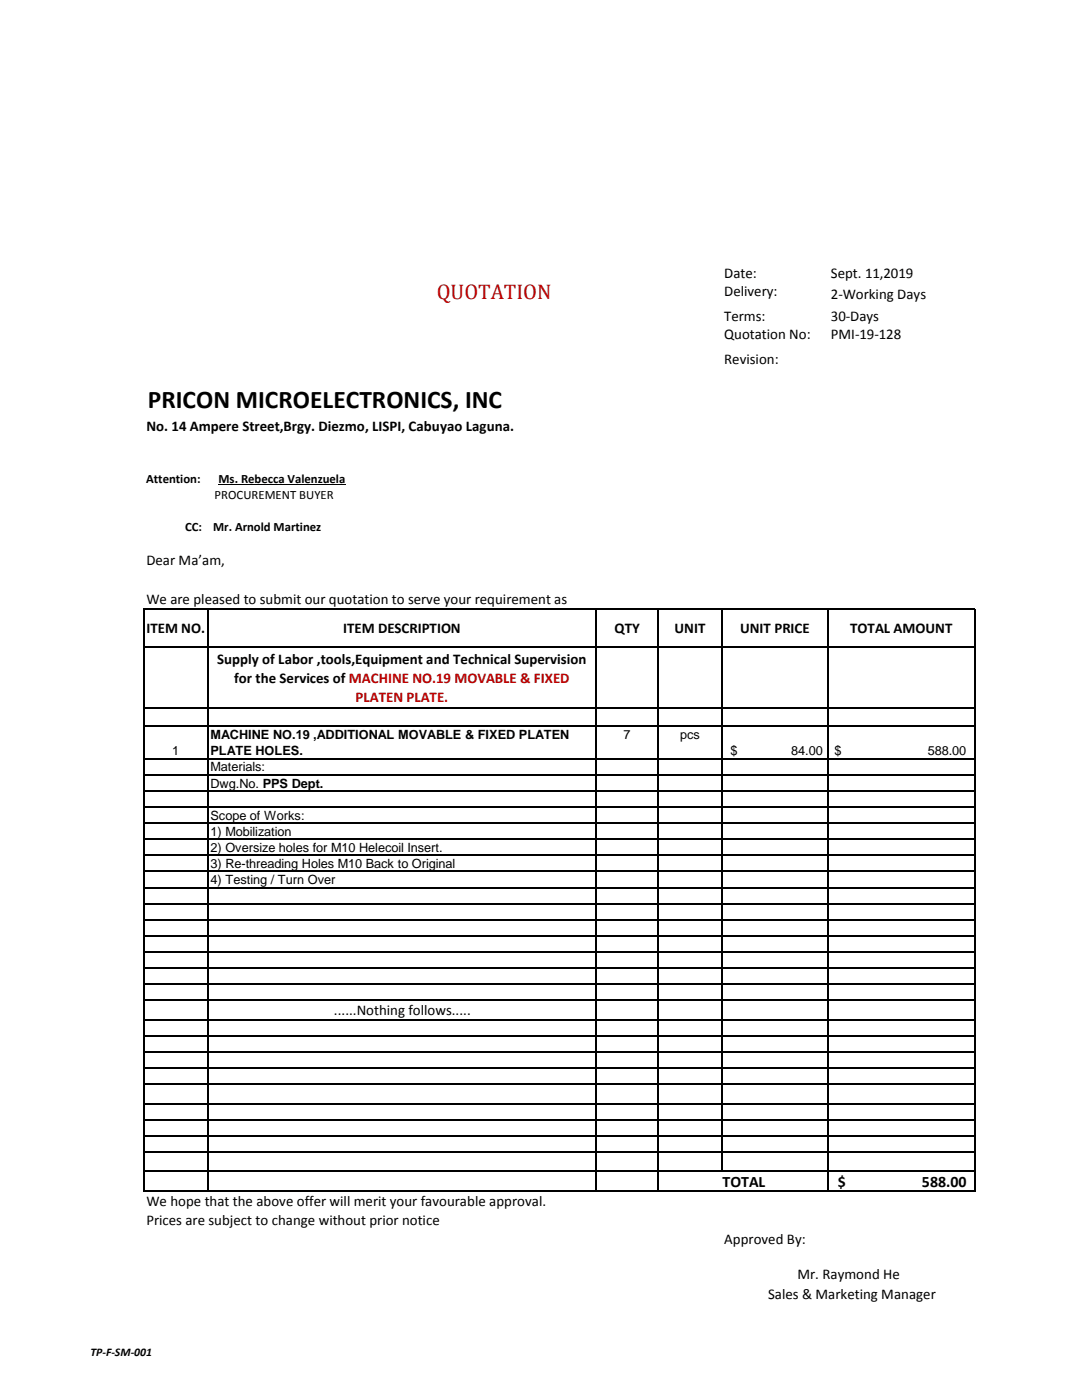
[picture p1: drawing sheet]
<svg xmlns="http://www.w3.org/2000/svg" width="216mm" height="279mm" viewBox="0 0 216 279" stroke-linecap="round" stroke-linejoin="round" font-family="sans-serif">
<defs><g id="words">
<text font-size="5.1" x="29.5" y="81.5">PRICON MICROELECTRONICS, INC</text>
<text font-size="4.2" fill="#c00000" x="87.2" y="59.7">QUOTATION</text>
<g font-size="3.2">
<text x="144.2" y="236.8">TOTAL</text>
<text x="167.2" y="236.8">$</text>
<text x="184" y="236.8">588.00</text>
</g>
<g font-size="3">
<text x="144.5" y="55.5">Date:</text>
<text x="144.5" y="59.1">Delivery:</text>
<text x="165.8" y="55.5">Sept. 11,2019</text>
<text x="165.8" y="59.7">2-Working Days</text>
<text x="144.5" y="64.1">Terms:</text>
<text x="165.8" y="64.1">30-Days</text>
<text x="144.5" y="67.7">Quotation No:</text>
<text x="165.8" y="67.7">PMI-19-128</text>
<text x="144.5" y="72.6">Revision:</text>
<text x="29.2" y="85.9">No. 14 Ampere Street,Brgy. Diezmo, LISPI, Cabuyao Laguna.</text>
<text x="29.2" y="112.8">Dear Ma’am,</text>
<text x="29.2" y="120.5">We are pleased to submit our quotation to serve your requirement as</text>
<text x="29.2" y="126.3">ITEM NO.</text>
<text x="68.5" y="126.3">ITEM DESCRIPTION</text>
<text x="122.6" y="126.3">QTY</text>
<text x="134.6" y="126.3">UNIT</text>
<text x="147.7" y="126.3">UNIT PRICE</text>
<text x="169.7" y="126.3">TOTAL AMOUNT</text>
<text x="43.3" y="132.4">Supply of Labor ,tools,Equipment and Technical Supervision</text>
<text x="46.7" y="136.2">for the Services of MACHINE NO.19 MOVABLE &amp; FIXED</text>
<text x="66.6" y="202.6">......Nothing follows.....</text>
<text x="29.2" y="240.7">We hope that the above offer will merit your favourable approval.</text>
<text x="29.2" y="244.5">Prices are subject to change without prior notice</text>
<text x="144.5" y="248.4">Approved By:</text>
<text x="159.1" y="255.3">Mr. Raymond He</text>
<text x="153.3" y="259.2">Sales &amp; Marketing Manager</text>
</g>
<text font-size="3" fill="#c00000" x="71" y="140.1">PLATEN PLATE.</text>
<g font-size="2.5">
<text x="29.2" y="96.3">Attention:</text>
<text x="42.8" y="99.5">PROCUREMENT BUYER</text>
<text x="43.6" y="96.3">Ms. Rebecca Valenzuela</text>
<text x="36.9" y="106">CC:</text>
<text x="42.5" y="106">Mr. Arnold Martinez</text>
<text x="42" y="147.5">MACHINE NO.19 ,ADDITIONAL MOVABLE &amp; FIXED PLATEN</text>
<text x="124.4" y="147.5">7</text>
<text x="135.7" y="147.5">pcs</text>
<text x="34.4" y="150.6">1</text>
<text x="42" y="150.8">PLATE HOLES.</text>
<text x="42" y="153.9">Materials:</text>
<text x="145.7" y="150.6">$</text>
<text x="157.9" y="150.6">84.00</text>
<text x="166.5" y="150.6">$</text>
<text x="185.1" y="150.6">588.00</text>
<text x="42" y="157.2">Dwg.No. PPS Dept.</text>
<text x="42" y="163.6">Scope of Works:</text>
<text x="42" y="166.8">1) Mobilization</text>
<text x="42" y="170">2) Oversize holes for M10 Helecoil Insert.</text>
<text x="42" y="173.2">3) Re-threading Holes M10 Back to Original</text>
<text x="42" y="176.4">4) Testing / Turn Over</text>
</g>
<text font-size="2.3" x="18.1" y="270.6">TP-F-SM-001</text>
</g></defs>
<path d="M43.6 96.7h25.4" fill="none" stroke="#000" stroke-width=".2"/>
<g fill="none" stroke="#000" stroke-width=".21">
<path d="M28.7 121.3v116.5M28.8 121.5h165.8M28.8 129.1h165.8M41.5 121.6v116.2M118.9 121.6v116.2M131.4 121.6v116.2M144 121.6v112.2M165.3 121.6v116.2M194.5 121.6v116.2M28.8 141.3h165.8M28.8 144.9h165.8M28.8 151.4h165.8"/>
<path d="M28.8 154.6h165.8M28.8 157.8h165.8M28.8 161h165.8M28.8 164.3h165.8M28.8 167.5h165.8M28.8 170.7h165.8M28.8 173.9h165.8M28.8 177.1h165.8M28.8 180.3h165.8M28.8 183.6h165.8M28.8 186.8h165.8M28.8 190h165.8"/>
<path d="M28.8 193.2h165.8M28.8 196.4h165.8M28.8 199.6h165.8M28.8 203.5h165.8M28.8 206.7h165.8M28.8 209.9h165.8M28.8 213.2h165.8M28.8 216.4h165.8M28.8 220.2h165.8M28.8 223.4h165.8M28.8 226.7h165.8M28.8 229.9h165.8"/>
<path d="M28.8 233.7h165.8M28.8 237.7h165.8"/>
</g>
<use href="#words"/>
</svg>
